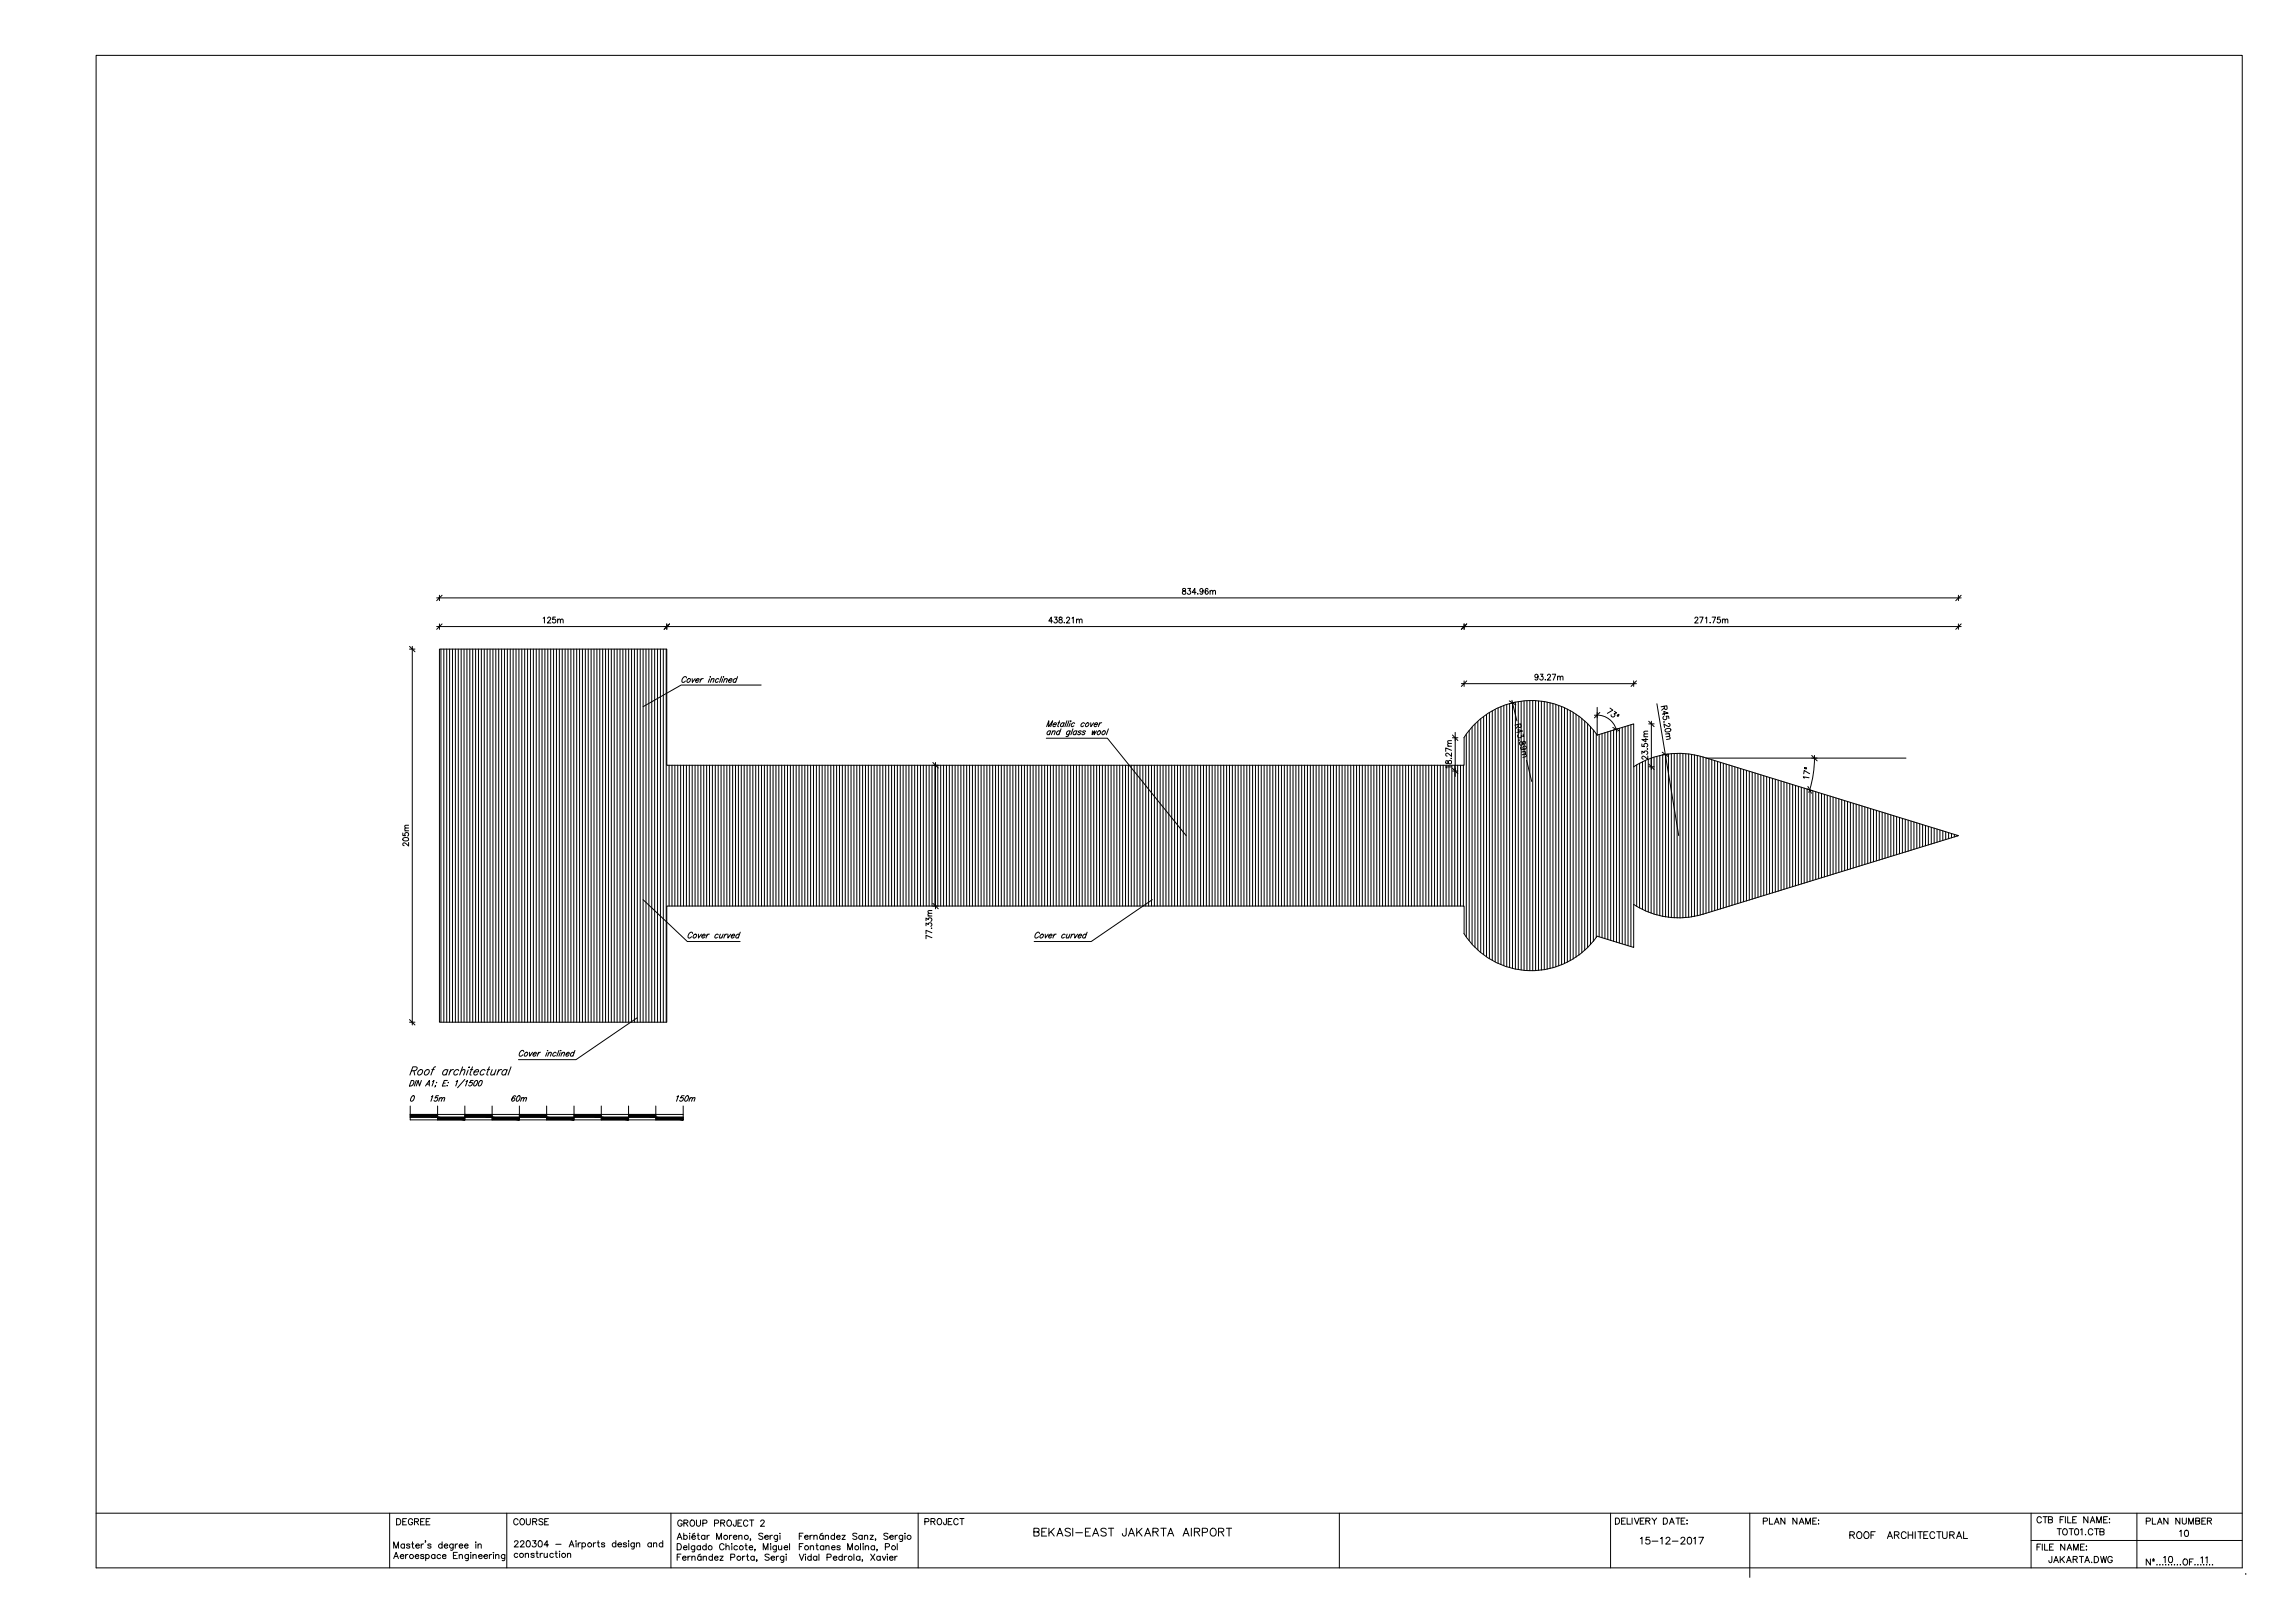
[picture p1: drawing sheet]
<svg xmlns="http://www.w3.org/2000/svg" width="841mm" height="594mm" viewBox="0 0 841 594" stroke-linecap="round" stroke-linejoin="round" font-family="sans-serif">
<!-- layer: _coberta -->
<path d="M585.3 269.2a29.2 29.2 0 0 0-48.8 1v10.1h-292.2v-42.6h-83.3v136.7h83.3v-42.5h292.2v10a29.3 29.3 0 0 0 48.8 1M585.3 269.2l13.4-4.1v15.7a30.1 30.1 0 0 1 25.3-3.5M624 277.2l93.7 28.9-93.7 28.8M624 334.8a30.1 30.1 0 0 1-25.3-3.5v15.7l-13.4-4.1" fill="none" stroke="#000" stroke-width=".37"/>
<!-- layer: 01C -->
<g fill="none" stroke="#000" stroke-width=".37">
<path d="M162 218l-2 2M718.7 218l-2 2M150.1 236.7l2 2M161.6 237.7v136.7M162 228.5l-2 2M162.6 237.7v136.7M163.7 237.7v136.7M164.8 237.7v136.7M165.8 237.7v136.7M166.9 237.7v136.7M167.9 237.7v136.7M169 237.7v136.7"/>
<path d="M170.1 237.7v136.7M171.1 237.7v136.7M172.2 237.7v136.7M173.2 237.7v136.7M174.3 237.7v136.7M175.3 237.7v136.7M176.4 237.7v136.7M177.5 237.7v136.7M178.5 237.7v136.7M179.6 237.7v136.7M180.6 237.7v136.7M181.7 237.7v136.7"/>
<path d="M182.8 237.7v136.7M183.8 237.7v136.7M184.9 237.7v136.7M185.9 237.7v136.7M187 237.7v136.7M188 237.7v136.7M189.1 237.7v136.7M190.2 237.7v136.7M191.2 237.7v136.7M192.3 237.7v136.7M193.3 237.7v136.7M194.4 237.7v136.7"/>
<path d="M195.5 237.7v136.7M196.5 237.7v136.7M197.6 237.7v136.7M198.6 237.7v136.7M199.7 237.7v136.7M200.7 237.7v136.7M201.8 237.7v136.7M202.9 237.7v136.7M203.9 237.7v136.7M205 237.7v136.7M206 237.7v136.7M207.1 237.7v136.7"/>
<path d="M208.2 237.7v136.7M209.2 237.7v136.7M210.3 237.7v136.7M211.3 237.7v136.7M212.4 237.7v136.7M213.4 237.7v136.7M214.5 237.7v136.7M215.6 237.7v136.7M216.6 237.7v136.7M217.7 237.7v136.7M218.7 237.7v136.7M219.8 237.7v136.7"/>
<path d="M220.9 237.7v136.7M221.9 237.7v136.7M223 237.7v136.7M224 237.7v136.7M225.1 237.7v136.7M226.1 237.7v136.7M227.2 237.7v136.7M228.3 237.7v136.7M229.3 237.7v136.7M230.4 237.7v136.7M231.4 237.7v136.7M232.5 237.7v136.7"/>
<path d="M233.6 237.7v136.7M234.6 237.7v136.7M235.7 237.7v136.7M236.7 237.7v136.7M237.8 237.7v136.7M238.8 237.7v136.7M239.9 237.7v136.7M241 237.7v136.7M242 237.7v136.7M243.1 237.7v136.7M244.1 237.7v136.7M245.4 228.5l-2 2"/>
<path d="M537.5 228.5l-2 2M718.7 228.5l-2 2M537.5 249.4l-2 2M547.9 259.8v92.5M549 259.3v93.5M550 258.9v94.4M551.1 258.4v95.3M552.2 258.1v96M553.1 256.7l2.4 1.5M553.2 257.7v96.7M554.3 257.5v97.2M555.3 257.2v97.7"/>
<path d="M556.4 257v98.1M557.4 256.9v98.4M558.5 256.8v98.6M559.6 256.7v98.8M560.6 256.6v98.9M561.7 256.6v98.9M562.7 256.7v98.8M563.8 256.8v98.6M564.9 256.8v98.5M565.9 257v98.1M567 257.2v97.8M568 257.4v97.3"/>
<path d="M569.1 257.7v96.8M570.1 258v96.1M571.2 258.4v95.4M572.3 258.8v94.6M573.3 259.2v93.7M574.4 259.7v92.7M599.7 249.4l-2 2M341.8 279.3l2 2M532.3 269.2l1.9 2M537.3 269v74.1M538.4 267.6v77M539.5 266.4v79.4"/>
<path d="M540.5 265.2v81.7M541.6 264.2v83.7M542.6 263.3v85.5M543.7 262.5v87.2M544.7 261.7v88.7M545.8 261v90.1M546.9 260.4v91.3M575.4 260.3v91.5M576.5 260.9v90.3M577.6 261.6v89M578.6 262.3v87.5M579.7 263.1v85.9"/>
<path d="M580.7 264v84.1M581.8 265v82.1M582.8 266.1v79.9M583.9 267.4v77.4M585 268.7v74.7M586 269v74.1M586.3 260.9l-2 2M587.1 268.7v74.8M588.1 268.4v75.4M589.2 268.1v76M590.3 267.7v76.7M591 266.4l2.5 1.4"/>
<path d="M591.3 267.4v77.4M592.4 267.1v78M593.4 266.7v78.7M594.5 266.4v79.3M595.5 266.1v79.9M596.6 265.8v80.6M597.7 265.5v81.2M600.8 279.6v53M601.9 279v54.1M603 278.5v55.1M604 278.1v56M604.2 279.8l2 2.1"/>
<path d="M604.2 264.2l2 1.9M605.1 277.7v56.8M606.1 277.3v57.5M607.2 277v58.1M608.2 276.7v58.7M609.1 275.5l2.3 1.7M609.3 276.5v59.1M610.4 276.3v59.5M611.4 276.2v59.8M612.5 276.1v60M613.5 276v60.2M614.6 275.9v60.3"/>
<path d="M615.7 275.9v60.3M616.7 276v60.2M617.8 276.1v60M618.8 276.1v59.9M619.9 276.3v59.5M620.9 276.5v59.2M622 276.7v58.7M623.1 277v58.2M624.1 277.3v57.6M625.2 277.6v56.9M626.2 277.9v56.3M627.3 278.3v55.6"/>
<path d="M628.4 278.6v54.9M629.4 278.9v54.3M630.5 279.2v53.7M631.5 279.6v53M632.6 279.9v52.3M663.9 276.7l2 2M245.2 280.3v51.6M246.3 280.3v51.6M247.3 280.3v51.6M248.4 280.3v51.6M249.4 280.3v51.6M250.5 280.3v51.6"/>
<path d="M251.5 280.3v51.6M252.6 280.3v51.6M253.7 280.3v51.6M254.7 280.3v51.6M255.8 280.3v51.6M256.8 280.3v51.6M257.9 280.3v51.6M259 280.3v51.6M260 280.3v51.6M261.1 280.3v51.6M262.1 280.3v51.6M263.2 280.3v51.6"/>
<path d="M264.2 280.3v51.6M265.3 280.3v51.6M266.4 280.3v51.6M267.4 280.3v51.6M268.5 280.3v51.6M269.5 280.3v51.6M270.6 280.3v51.6M271.7 280.3v51.6M272.7 280.3v51.6M273.8 280.3v51.6M274.8 280.3v51.6M275.9 280.3v51.6"/>
<path d="M276.9 280.3v51.6M278 280.3v51.6M279.1 280.3v51.6M280.1 280.3v51.6M281.2 280.3v51.6M282.2 280.3v51.6M283.3 280.3v51.6M284.4 280.3v51.6M285.4 280.3v51.6M286.5 280.3v51.6M287.5 280.3v51.6M288.6 280.3v51.6"/>
<path d="M289.6 280.3v51.6M290.7 280.3v51.6M291.8 280.3v51.6M292.8 280.3v51.6M293.9 280.3v51.6M294.9 280.3v51.6M296 280.3v51.6M297.1 280.3v51.6M298.1 280.3v51.6M299.2 280.3v51.6M300.2 280.3v51.6M301.3 280.3v51.6"/>
<path d="M302.3 280.3v51.6M303.4 280.3v51.6M304.5 280.3v51.6M305.5 280.3v51.6M306.6 280.3v51.6M307.6 280.3v51.6M308.7 280.3v51.6M309.8 280.3v51.6M310.8 280.3v51.6M311.9 280.3v51.6M312.9 280.3v51.6M314 280.3v51.6"/>
<path d="M315 280.3v51.6M316.1 280.3v51.6M317.2 280.3v51.6M318.2 280.3v51.6M319.3 280.3v51.6M320.3 280.3v51.6M321.4 280.3v51.6M322.5 280.3v51.6M323.5 280.3v51.6M324.6 280.3v51.6M325.7 280.3v51.6M326.7 280.3v51.6"/>
<path d="M327.8 280.3v51.6M328.8 280.3v51.6M329.9 280.3v51.6M331 280.3v51.6M332 280.3v51.6M333.1 280.3v51.6M334.1 280.3v51.6M335.2 280.3v51.6M336.3 280.3v51.6M337.3 280.3v51.6M338.4 280.3v51.6M339.4 280.3v51.6"/>
<path d="M340.5 280.3v51.6M341.5 280.3v51.6M342.6 280.3v51.6M343.7 280.3v51.6M344.7 280.3v51.6M345.8 280.3v51.6M346.8 280.3v51.6M347.9 280.3v51.6M349 280.3v51.6M350 280.3v51.6M351.1 280.3v51.6M352.1 280.3v51.6"/>
<path d="M353.2 280.3v51.6M354.2 280.3v51.6M355.3 280.3v51.6M356.4 280.3v51.6M357.4 280.3v51.6M358.5 280.3v51.6M359.5 280.3v51.6M360.6 280.3v51.6M361.7 280.3v51.6M362.7 280.3v51.6M363.8 280.3v51.6M364.8 280.3v51.6"/>
<path d="M365.9 280.3v51.6M366.9 280.3v51.6M368 280.3v51.6M369.1 280.3v51.6M370.1 280.3v51.6M371.2 280.3v51.6M372.2 280.3v51.6M373.3 280.3v51.6M374.4 280.3v51.6M375.4 280.3v51.6M376.5 280.3v51.6M377.5 280.3v51.6"/>
<path d="M378.6 280.3v51.6M379.6 280.3v51.6M380.7 280.3v51.6M381.8 280.3v51.6M382.8 280.3v51.6M383.9 280.3v51.6M384.9 280.3v51.6M386 280.3v51.6M387.1 280.3v51.6M388.1 280.3v51.6M389.2 280.3v51.6M390.2 280.3v51.6"/>
<path d="M391.3 280.3v51.6M392.3 280.3v51.6M393.4 280.3v51.6M394.5 280.3v51.6M395.5 280.3v51.6M396.6 280.3v51.6M397.6 280.3v51.6M398.7 280.3v51.6M399.8 280.3v51.6M400.8 280.3v51.6M401.9 280.3v51.6M402.9 280.3v51.6"/>
<path d="M404 280.3v51.6M405 280.3v51.6M406.1 280.3v51.6M407.2 280.3v51.6M408.2 280.3v51.6M409.3 280.3v51.6M410.3 280.3v51.6M411.4 280.3v51.6M412.5 280.3v51.6M413.5 280.3v51.6M414.6 280.3v51.6M415.6 280.3v51.6"/>
<path d="M416.7 280.3v51.6M417.7 280.3v51.6M418.8 280.3v51.6M419.9 280.3v51.6M420.9 280.3v51.6M422 280.3v51.6M423 280.3v51.6M424.1 280.3v51.6M425.2 280.3v51.6M426.2 280.3v51.6M427.3 280.3v51.6M428.3 280.3v51.6"/>
<path d="M429.4 280.3v51.6M430.4 280.3v51.6M431.5 280.3v51.6M432.6 280.3v51.6M433.6 280.3v51.6M434.7 280.3v51.6M435.7 280.3v51.6M436.8 280.3v51.6M437.9 280.3v51.6M438.9 280.3v51.6M440 280.3v51.6M441 280.3v51.6"/>
<path d="M442.1 280.3v51.6M443.1 280.3v51.6M444.2 280.3v51.6M445.3 280.3v51.6M446.3 280.3v51.6M447.4 280.3v51.6M448.4 280.3v51.6M449.5 280.3v51.6M450.6 280.3v51.6M451.6 280.3v51.6M452.7 280.3v51.6M453.7 280.3v51.6"/>
<path d="M454.8 280.3v51.6M455.8 280.3v51.6M456.9 280.3v51.6M458 280.3v51.6M459 280.3v51.6M460.1 280.3v51.6M461.1 280.3v51.6M462.2 280.3v51.6M463.3 280.3v51.6M464.3 280.3v51.6M465.4 280.3v51.6M466.4 280.3v51.6"/>
<path d="M467.5 280.3v51.6M468.5 280.3v51.6M469.6 280.3v51.6M470.7 280.3v51.6M471.7 280.3v51.6M472.8 280.3v51.6M473.8 280.3v51.6M474.9 280.3v51.6M476 280.3v51.6M477 280.3v51.6M478.1 280.3v51.6M479.1 280.3v51.6"/>
<path d="M480.2 280.3v51.6M481.2 280.3v51.6M482.3 280.3v51.6M483.4 280.3v51.6M484.4 280.3v51.6M485.5 280.3v51.6M486.5 280.3v51.6M487.6 280.3v51.6M488.7 280.3v51.6M489.7 280.3v51.6M490.8 280.3v51.6M491.8 280.3v51.6"/>
<path d="M492.9 280.3v51.6M493.9 280.3v51.6M495 280.3v51.6M496.1 280.3v51.6M497.1 280.3v51.6M498.2 280.3v51.6M499.2 280.3v51.6M500.3 280.3v51.6M501.4 280.3v51.6M502.4 280.3v51.6M503.5 280.3v51.6M504.5 280.3v51.6"/>
<path d="M505.6 280.3v51.6M506.6 280.3v51.6M507.7 280.3v51.6M508.8 280.3v51.6M509.8 280.3v51.6M510.9 280.3v51.6M511.9 280.3v51.6M513 280.3v51.6M514.1 280.3v51.6M515.1 280.3v51.6M516.2 280.3v51.6M517.2 280.3v51.6"/>
<path d="M518.3 280.3v51.6M519.3 280.3v51.6M520.4 280.3v51.6M521.5 280.3v51.6M522.5 280.3v51.6M523.6 280.3v51.6M524.6 280.3v51.6M525.7 280.3v51.6M526.8 280.3v51.6M527.8 280.3v51.6M528.9 280.3v51.6M529.9 280.3v51.6"/>
<path d="M531 280.3v51.6M532 280.3v51.6M532.3 281.4l1.9 2M533.1 280.3v51.6M534.2 280.3v51.6M535.2 280.3v51.6M536.3 280.3v51.6M598.7 280.8v50.5M599.8 280.2v51.8M633.6 280.2v51.7M634.7 280.5v51.1M635.8 280.9v50.4"/>
<path d="M636.8 281.2v49.8M637.9 281.5v49.1M638.9 281.9v48.4M640 282.2v47.8M641.1 282.5v47.1M642.1 282.8v46.5M643.2 283.1v45.9M644.2 283.5v45.2M645.3 283.8v44.5M646.3 284.1v43.9M647.4 284.4v43.3M648.5 284.8v42.6"/>
<path d="M649.5 285.1v41.9M650.6 285.4v41.3M651.6 285.8v40.6M652.7 286.1v40M653.8 286.4v39.4M654.8 286.7v38.7M655.9 287.1v38M656.9 287.4v37.3M658 287.7v36.7M659 288v36.1M660.1 288.3v35.5M661.2 288.7v34.8"/>
<path d="M662.2 289v34.1M662.5 288l1.3 2.5M663.3 289.3v33.5M664.3 289.6v32.9M665.4 290v32.2M666.5 290.3v31.5M667.5 290.6v30.9M668.6 291v30.2M669.6 291.3v29.5M670.7 291.6v28.9M671.7 291.9v28.3M672.8 292.3v27.6"/>
<path d="M673.9 292.6v26.9M674.9 292.9v26.3M676 293.2v25.7M677 293.6v25M678.1 293.9v24.4M679.2 294.2v23.7M680.2 294.6v23M681.3 294.9v22.4M682.3 295.2v21.7M683.4 295.5v21.1M684.4 295.8v20.5M685.5 296.2v19.8"/>
<path d="M686.6 296.5v19.1M687.6 296.8v18.5M688.7 297.1v17.9M689.7 297.5v17.2M690.8 297.8v16.5M691.9 298.1v15.9M692.9 298.5v15.2M694 298.8v14.6M695 299.1v14M696.1 299.4v13.3M697.1 299.8v12.6M698.2 300.1v12"/>
<path d="M699.3 300.4v11.3M700.3 300.7v10.7M701.4 301v10.1M702.4 301.4v9.4M703.5 301.7v8.7M704.6 302v8.1M705.6 302.3v7.5M706.7 302.7v6.8M707.7 303v6.1M708.8 303.3v5.5M709.8 303.7v4.8M710.9 304v4.1"/>
<path d="M712 304.3v3.5M713 304.6v2.9M714.1 305v2.2M715.1 305.3v1.6M716.2 305.6v.9M717.3 305.9v.3M341.8 330.8l2 2.1M150.1 373.4l2 2"/>
</g>
<!-- layer: 01cotes -->
<g fill="none" stroke="#000" stroke-width=".37">
<path d="M160.7 219h557.3M433.5 215.6v.6a.86 .86 0 0 1 .9 .4 .86 .86 0 0 1 0 1 .7 .7 0 0 1-1.2-.5 .7 .7 0 0 1 1-.7l.2-.8zM435.3 215.5h1l-.6 .9a.66 .66 0 0 1 .6 1 .66 .66 0 0 1-1.2-.1M438.3 217h-1.4l1-1.5v2.2M439 217.5h.1M440.9 216.2a.6 .6 0 0 1-.9 .5 .6 .6 0 0 1-.2-.9 .6 .6 0 0 1 1 .1l.1 .3a1.03 1.03 0 0 1-.8 1.5l-.3-.3M442.7 215.9l-.4-.4a1.19 1.19 0 0 0-.7 1.1 1.19 1.19 0 0 0 .7 1.1 .65 .65 0 0 0 .5-.9 .65 .65 0 0 0-.9-.3l-.3 .5M443.4 216.7l.5-.5 .4 .2 .1 1.3M443.4 216.2v1.5M444.4 216.7l.5-.5 .4 .2 .1 1.3M151.1 237.4v137.3M160.7 229.5h557.3"/>
<path d="M199.1 226.4l.4-.4v2.2M200.7 226.5l.3-.5h.4l.4 .7-1.2 1.5h1.3M203.5 226h-.9l-.1 .9a.69 .69 0 0 1 1 0 .69 .69 0 0 1-.1 1.1 .69 .69 0 0 1-1-.2M204.3 227.2l.5-.5 .5 .2 .1 1.3M204.3 226.7v1.5M205.4 227.2l.4-.5 .4 .2 .2 1.3M385.7 227.5h-1.4l1-1.5v2.2M386.4 226h1l-.6 .9a.66 .66 0 0 1 .6 1 .66 .66 0 0 1-1.2-.1M388.2 226.1v.6a.86 .86 0 0 1 .9 .4 .86 .86 0 0 1 0 .9 .69 .69 0 0 1-1.1-.4 .69 .69 0 0 1 .9-.7l.3-.4-.1-.4zM390 228h.1M390.9 226.5l.3-.5h.4l.4 .7-1.2 1.5h1.2M392.9 226.4l.4-.4v2.2"/>
<path d="M394.5 227.2l.5-.5 .4 .2 .1 1.3M394.5 226.7v1.5M395.5 227.2l.5-.5 .5 .2v1.3M621.1 226.5l.2-.4 .5-.1 .4 .7-1.2 1.5h1.3M622.9 226h1.2l-.9 2.2M625 226.4l.4-.4v2.2M626.7 228h.1M627.4 226h1.3l-.9 2.2M630.3 226h-.8l-.2 .9a.69 .69 0 0 1 1 0 .69 .69 0 0 1-.1 1.1 .69 .69 0 0 1-1-.2M631.2 227.2l.4-.5 .5 .1 .1 1.4M631.2 226.7v1.5M632.2 227.2l.4-.5 .5 .1 .1 1.4"/>
<path d="M536.2 250.4h62.8M554.2 257.1l1.7 6.9M563.6 247.7a.62 .62 0 0 1-.9 .4 .62 .62 0 0 1 0-1l.3-.2a1.17 1.17 0 0 1 .7 1.1 1.17 1.17 0 0 1-.8 1.1l-.4-.3M564.5 246.9h.9l-.5 .8a.67 .67 0 0 1 .5 1.1 .67 .67 0 0 1-1.1-.1M566.3 248.9h.1M567.1 247.4l.4-.5h.3l.4 .7-1.2 1.5h1.3M568.8 246.9h1.3l-.9 2.2M570.8 248.1l.4-.4h.5l.1 1.4M570.8 247.7v1.4M571.8 248.1l.4-.4h.5l.1 1.4M585.3 259.1v10.1M590 259.3l1 .8-2 1.2"/>
<path d="M607.2 257.8l8 48.3M609.8 258.7l.3 1.1 .7-.1v-1.2l-2.1 .4M609.9 259.3l-1 .8M342.8 280v52.2M529.9 278.7v.9h.6a.86 .86 0 0 1 .4-.9 .86 .86 0 0 1 .9 0 .72 .72 0 0 1-.4 1.1 .72 .72 0 0 1-.8-1zM530.5 273.3h1.4M531.8 277.7v.2zM531.9 275.8v1.2l-1.7-1.2-.3 .2-.1 .6 .5 .3M531.9 274.8l-2.1-.9v1.3M531.9 272.3l-1.3 .1-.1 .4 .4 .5M531.9 271.3l-1.3 .1-.1 .4 .4 .5M533.3 268.2v16.2"/>
<path d="M555.8 268.3l2.1-.5-1.6-.6 .3 1.3M556.3 265.3l.3 1.1h.5l.3-.2-.2-1.1-2 .5M556.4 265.9l-.9 .9M556.6 271v.2zM556.9 271.9l.7-.2 .7 .8 .6-.1-.2-.9-.6 .2a.84 .84 0 0 1-.1 .9 .84 .84 0 0 1-.9 .2zM557.4 273.6l-.2 .4a1.03 1.03 0 0 0 1.3 .6 1.03 1.03 0 0 0 .7-1.2 .63 .63 0 0 0-1 .1 .63 .63 0 0 0 .3 .9h.3M558.2 268.8l.2 1-.9-.3a.66 .66 0 0 1-.9 .7 .66 .66 0 0 1-.2-1.1M558.6 275.2l.5 .3v.5l-1.3 .4M558.8 276.2l.5 .3v.5l-1.2 .4M559 275.1l-1.4 .4M559.4 278.5l1.9 7.7M585.3 261.9a7.3 7.3 0 0 1 7 5.2"/>
<path d="M591.6 260.5l.8 .6-.9 .4a.67 .67 0 0 1-.2 1.1 .67 .67 0 0 1-.9-.8M592.6 262.1l.4 .3M601.7 276.1v-1l.8 .6a.66 .66 0 0 1 1.1-.6 .66 .66 0 0 1-.2 1.2M601.7 272.5v.9l.9 .1a.7 .7 0 0 1 .1-1.1 .7 .7 0 0 1 1 .2 .7 .7 0 0 1-.3 1M602.4 269.8h1.4M603.1 270.4v1.3l-1.4-.9h2.1M603.6 274.3h.1M603.8 276.9v1.3l-1.5-1.3-.6 .4v.4l.5 .3M603.8 268.8l-1.3 .1-.1 .5 .4 .4M603.8 267.8l-1.3 .1-.1 .5 .4 .4M605.2 264.8v16.4M609.2 261.6l2.1-.4-1.6-.6 .2 1.3"/>
<path d="M609.7 262.4a.69 .69 0 0 0 0 1 .69 .69 0 0 0 1 0 .69 .69 0 0 0-.2-1.1h1l.1 .9M609.7 264.3l.1 .2zM610.2 267.2l1.1-.4h.5l.5 .4a1.14 1.14 0 0 1-1 .9 1.14 1.14 0 0 1-1.1-.6zM611.4 265l.4 .1 .2 .5-.5 .5-1.7-.9 .2 1.2M611.4 268.7l.4 .4v.4l-1.3 .4M611.5 269.7l.5 .4v.5l-1.3 .2M611.8 268.6l-1.4 .3M625.4 277.7h73.1M664.9 277.6l-.3 5.4-1.4 6.3M531.9 280.9h-2.1l.4 .4M662.1 281.2l-.1 .4M662.9 284.9l-2.1-.4 .4 .5"/>
<path d="M663.2 283.4l-2-1.2-.2 1.2M147.6 305.1v.9l.9 .1a.69 .69 0 0 1 0-1 .69 .69 0 0 1 1.1 .1 .69 .69 0 0 1-.2 1M147.7 307l1.1-.3 .6 .1 .3 .5a1.13 1.13 0 0 1-1 .7 1.13 1.13 0 0 1-1.1-.7zM148.3 304.3h1.4M149.7 308.6v1.3l-1.7-1.2-.3 .2-.1 .5 .5 .4M149.7 303.3l-1.3 .1-.1 .4 .4 .5M149.7 302.3h-1.3l-.1 .5 .4 .5M339.3 339.1v-1l.9 .5a.66 .66 0 0 1 1-.5 .66 .66 0 0 1-.1 1.2M339.3 337.2v-.9l.9 .5a.66 .66 0 0 1 1-.5 .66 .66 0 0 1-.1 1.1M340.1 335.5h1.4M341.3 340h.1M341.5 334.5l-1.3 .1-.1 .5 .4 .4"/>
<path d="M341.5 333.5l-1.3 .1-.1 .5 .4 .4M341.5 343.5l-2.2-.9v1.2M341.5 341.6l-2.2-.9v1.3"/>
<circle cx="593" cy="262" r=".27"/>
<circle cx="661.6" cy="281.3" r=".3"/>
</g>
<!-- layer: 0 -->
<g fill="none" stroke="#000" stroke-width=".37">
<path d="M160 219h1M161 218v2M717.7 218v2M717.7 219h1M150.1 237.7h2M151.1 236.7v1M160 229.5h1M161 228.5v2M243.4 229.5h2M244.3 228.5v2M535.5 229.5h2M536.5 228.5v2"/>
<path d="M717.7 229.5h1M717.7 228.5v2M535.5 250.4h1M536.5 249.4v2M554.1 256.5l.2 1M555.2 257.2l-1.9 .5M598.7 250.4h1M598.7 249.4v2M342.8 279.3v1M532.3 270.2h1.9M533.3 270.2v1M584.3 262h1"/>
<path d="M585.3 260.9v2M592.2 267.1l.3 1M593.2 266.8l-1.9 .6M604.2 265.1h2M605.2 264.2v.9M610.3 276.4l.1 .9M611.3 276.2l-2 .3M663.9 277.7h2M664.9 276.7v1M341.8 280.3h2M532.3 282.4h1.9M533.3 281.4v1"/>
<path d="M604.2 280.8h2M605.2 280.8v1.1M662.2 289l1.9 .6M663.2 289.3l-.3 .9M341.8 331.9h2M342.8 331.9v1M150.1 374.4h2M151.1 374.4v1M150.3 405.1v5.1h100.1v-5.1M150.3 409.2h100.1M150.3 408.2h100.1M160.4 405.1v5.1"/>
<path d="M170.3 405.1v5.1M180.3 405.1v5.1M190.3 405.1v5.1M200.3 405.1v5.1M210.4 405.1v5.1M220.3 405.1v5.1M230.3 405.1v5.1M240.3 405.1v5.1"/>
</g>
<!-- layer: 01TXT -->
<g fill="none" stroke="#000" stroke-width=".37">
<path d="M251.5 248.3a.76 .76 0 0 0-.8-.5 .76 .76 0 0 0-.6 .8l-.1 1.3h.5l.7-.5M252 248.8l.5-.3a.7 .7 0 0 1 .3 1.1 .7 .7 0 0 1-1.1 0zM253.7 248.5v1.4l1.1-1.4M255 249.1h1.1l.1-.4a.8 .8 0 0 0-1 .2 .8 .8 0 0 0 0 1l.7-.3M257 248.5l-.5 1.4M257.7 248.5l-.5 .1-.4 .5M260.1 248.6l-.6 1.3M260.2 247.9h.1M260.6 248.9l.7-.4 .4 .1-.4 1.3M260.8 248.5l-.5 1.4M263.4 248.8a.76 .76 0 0 0-1 .1 .76 .76 0 0 0 0 1l.7-.3M264.5 247.8l-.8 2.1"/>
<path d="M264.9 248.6l-.5 1.3M265 247.9h.3zM265.5 248.9l.6-.4 .4 .1-.4 1.3M265.6 248.5l-.5 1.4M267.1 249.1h1.1v-.4a.8 .8 0 0 0-1 .2 .8 .8 0 0 0 .1 1l.7-.3M269.9 248.8a.75 .75 0 0 0-1 .1 .75 .75 0 0 0 0 1l.7-.3M270.3 247.8l-.8 2.1M278.9 250.9h-29.3l-13.9 7.9M383.4 270.4h22.4l28.9 35.7M383.5 266.1l.8-2.1v2.1l1.5-2.1-.8 2.1M385 268a.7 .7 0 0 0-1.1 .1 .7 .7 0 0 0 .3 1l.5-.3M385.1 267.7l-.5 1.4"/>
<path d="M385.7 268.1l.5-.4 .5 .1-.4 1.3M385.8 267.7l-.5 1.4M386 265.3h1.1v-.4a.71 .71 0 0 0-1 .2 .71 .71 0 0 0 .3 1l.5-.2M387.7 264.7h.7M388.3 264l-.7 1.7v.3l.3 .1M388.5 268a.7 .7 0 0 0-1.1 .1 .7 .7 0 0 0 .3 1l.5-.3M388.8 267l-.8 2.1M389.9 265a.7 .7 0 0 0-1.1 .1 .7 .7 0 0 0 .3 1l.5-.2M390 264.7l-.5 1.4M391 264l-.8 2.1M391.8 264l-.9 2.1M392.1 268a.7 .7 0 0 0-1.1 .1 .7 .7 0 0 0 .3 1l.5-.3"/>
<path d="M392.2 264.8l-.5 1.3M392.2 267.7l-.8 1.9-.7 .1M392.5 264l-.1 .2zM393.2 267l-.8 2.1M393.8 265a.7 .7 0 0 0-1 .1 .7 .7 0 0 0 .3 1l.4-.2M394.6 268a.71 .71 0 0 0-1.1 .1 .71 .71 0 0 0 .3 1l.5-.3M394.7 267.7l-.5 1.4M396.2 268l-.3-.3-.7 .3 .7 .5-.1 .5-.6 .1-.3-.3M397.4 265a.71 .71 0 0 0-1.1 .1 .71 .71 0 0 0 .3 1l.5-.2M397.8 268l-.3-.3-.6 .1-.1 .4 .7 .5-.5 .4-.5-.3M398.1 265l.7-.3a.77 .77 0 0 1 0 1.1 .77 .77 0 0 1-1 .1zM399.7 264.7l.1 1.4 1-1.4"/>
<path d="M400.3 267.7l-.1 1.4 .9-1.4-.2 1.4 .9-1.4M401 265.3h1.1l.1-.4a.8 .8 0 0 0-1 .2 .8 .8 0 0 0 0 1l.8-.2M402.3 268l.5-.3a.7 .7 0 0 1 .4 1 .7 .7 0 0 1-1.2 .1zM403 264.7l-.5 1.4M403.7 264.7l-.9 .6M404.1 268l.4-.3a.7 .7 0 0 1 .4 1 .7 .7 0 0 1-1.1 .1zM406.2 267l-.8 2.1M235.7 329.5l16.2 15.3h19.3M422.3 329.5l-22.4 15.3h-20.9M253.8 341.9a.76 .76 0 0 0-.9-.5 .76 .76 0 0 0-.6 .9l-.2 1 .3 .3 1-.5M254.3 342.4l.7-.3a.78 .78 0 0 1 0 1.1 .78 .78 0 0 1-1 .1zM255.9 342.1v1.5l1.1-1.5"/>
<path d="M257.3 342.8h1.1v-.5a.71 .71 0 0 0-1 .3 .71 .71 0 0 0 .3 1l.5-.3M259.2 342.1l-.5 1.5M260 342.1l-1 .7M263.2 342.4a.7 .7 0 0 0-1.1 .1 .7 .7 0 0 0 .4 1.1l.4-.3M264 342.1l-.4 1.4 .4 .1 .6-.4M265 342.1l-.5 1.5M265.7 342.1l-.5 1.5M266.4 342.1l-.7 .3-.2 .4M266.7 342.1v1.5l1.1-1.5M268.1 342.8h1.1v-.5a.71 .71 0 0 0-1 .3 .71 .71 0 0 0 .3 1l.5-.3M270.9 342.4a.7 .7 0 0 0-1.1 .1 .7 .7 0 0 0 .3 1.1l.5-.3M271.3 341.4l-.8 2.2"/>
<path d="M380.9 341.9v-.1a1.03 1.03 0 0 0-1.2-.1 1.03 1.03 0 0 0-.4 1.1 .66 .66 0 0 0 .4 .9 .66 .66 0 0 0 .8-.6M381.4 342.4l.4-.3a.76 .76 0 0 1 .5 1 .76 .76 0 0 1-1 .5l-.2-.7zM383 342.1l.1 1.5 1-1.5M384.4 342.8h1.1v-.5a.72 .72 0 0 0-1 .3 .72 .72 0 0 0 .3 1l.5-.3M386.3 342.1l-.5 1.5M387.1 342.1l-1 .7M390.4 342.4a.71 .71 0 0 0-1.1 .1 .71 .71 0 0 0 .3 1.1l.5-.3M391.1 342.1l-.4 1.4 .4 .1 .6-.4M392.1 342.1l-.5 1.5M392.8 342.1l-.5 1.5M393.6 342.1l-1 .7M393.8 342.1l.1 1.5 1-1.5"/>
<path d="M395.2 342.8h1l.1-.5a.8 .8 0 0 0-1 .2 .8 .8 0 0 0 0 1.1l.8-.3M398 342.4a.7 .7 0 0 0-1.1 .1 .7 .7 0 0 0 .4 1.1l.4-.3M398.4 341.4l-.8 2.2M233.4 372.8l-22.3 15.3h-21.1M191.9 385.2a.76 .76 0 0 0-.8-.5 .76 .76 0 0 0-.6 .8l-.1 1.3h.7l.5-.5M192.4 385.7l.5-.3a.7 .7 0 0 1 .3 1 .7 .7 0 0 1-1.1 .1zM194.1 385.4v1.4l1.1-1.4M195.4 386h1.1l.1-.4a.81 .81 0 0 0-1.1 .2 .81 .81 0 0 0 0 1l.8-.3M197.4 385.4l-.5 1.4M198.1 385.4l-1 .6M200.4 385.5l-.5 1.3M200.6 384.8h.2z"/>
<path d="M201 385.8l.6-.4 .5 .1-.4 1.3M201.2 385.4l-.5 1.4M203.8 385.7a.76 .76 0 0 0-1 .1 .76 .76 0 0 0 0 1l.7-.3M204.9 384.7l-.9 2.1M205.3 385.5l-.5 1.3M205.4 384.8h.1M205.9 385.8l.6-.4 .4 .1-.4 1.3M206 385.4l-.5 1.4M207.5 386h1.1v-.4a.8 .8 0 0 0-1 .2 .8 .8 0 0 0 0 1l.8-.3M210.3 385.7a.76 .76 0 0 0-1 .1 .76 .76 0 0 0 0 1l.7-.3M210.7 384.7l-.8 2.1"/>
</g>
<!-- layer: _llegendes -->
<g fill="none" stroke="#000" stroke-width=".37">
<path d="M35.2 20.3h786.5v554h-786.5zM35.2 554.2h786.5M142.8 554.2v20.1M145.3 556.2h.8a1.22 1.22 0 0 1 .8 1.2 1.22 1.22 0 0 1-.8 1.1h-.8zM147.6 557.3h.9M149 556.2h-1.4v2.3h1.4M151.2 556.8a.8 .8 0 0 0-.9-.6 .8 .8 0 0 0-.7 .9 .92 .92 0 0 0 .3 1.2 .92 .92 0 0 0 1.2-.1l.1-.6h-.5M151.9 557.3l1.3-.1 .1-.7-1.4-.3v2.3M152.6 557.3l.8 1.2M154.1 557.3h.9M155.5 556.2h-1.4v2.3h1.4M156.2 557.3h.8"/>
<path d="M157.6 556.2h-1.4v2.3h1.4M185.7 554.2v20.1M189.9 556.8a.91 .91 0 0 0-1.3-.5 .91 .91 0 0 0-.3 1.3 .83 .83 0 0 0 .6 .9 .83 .83 0 0 0 1-.5M190.9 556.3a1.06 1.06 0 0 1 1.4 1.1 1.06 1.06 0 0 1-1.4 1l-.4-.8zM192.9 556.2l.1 2 .5 .3 .8-.3 .1-2M195.2 557.3l1.3-.1 .2-.5-.5-.5h-1v2.3M196 557.3l.7 1.2M199 556.6l-.6-.4-.9 .4 .2 .5 1.1 .5 .2 .6-.6 .3-.9-.3M199.6 557.3h.8M201 556.2h-1.4v2.3h1.4M245.9 554.2v20.1M250 557.3a.91 .91 0 0 0-1.3-.5 .91 .91 0 0 0-.3 1.3 .81 .81 0 0 0 .8 .9 .81 .81 0 0 0 .8-.9h-.6"/>
<path d="M250.6 557.8l1.3-.1 .1-.8-1.4-.2v2.3M251.3 557.8l.8 1.2M253.3 556.9a1.05 1.05 0 0 1 1.3 1 1.05 1.05 0 0 1-1.3 1l-.4-.8v-.8zM255.2 556.7l.1 2 .6 .3 .5-.1 .3-.6v-1.6M257.6 557.9l1.3-.1 .1-.9-1.4-.2v2.3M261.8 557.9l1.3-.1 .1-.9-1.4-.2v2.3M264.1 557.8l1.3-.1 .1-.8-1.4-.2v2.3M264.8 557.8l.8 1.2M266.6 557.1a1.02 1.02 0 0 1 1.4 .1 1.02 1.02 0 0 1-.2 1.5 1.02 1.02 0 0 1-1.4-.2 1.02 1.02 0 0 1 .2-1.4zM269.8 556.7l-.2 2.2h-.7l-.2-.7M270.4 557.8h.9M271.8 556.7h-1.4v2.3h1.4"/>
<path d="M274.1 557.3a.91 .91 0 0 0-1.3-.5 .91 .91 0 0 0-.3 1.3 .83 .83 0 0 0 .6 .9 .83 .83 0 0 0 1-.5M274.7 556.7h1.5M275.5 556.7v2.3M278.8 557.3l.2-.4 .7-.2 .4 .7-1.4 1.6h1.5M336.5 554.2v20.1M338.9 557.4l1.3-.1 .1-.9-1.4-.2v2.3M341.2 557.3l1.2-.2 .2-.7-1.4-.2v2.3M341.9 557.3l.7 1.2M343.6 556.5a1.02 1.02 0 0 1 1.5 .2 1.02 1.02 0 0 1-.2 1.4 1.02 1.02 0 0 1-1.4-.1 1.02 1.02 0 0 1 .1-1.5zM346.8 556.2l-.1 2-.5 .3-.3-.3-.1-.5M347.5 557.3h.8M348.9 556.2h-1.4v2.3h1.4"/>
<path d="M351.1 556.7a.91 .91 0 0 0-1.3-.4 .91 .91 0 0 0-.3 1.3 .83 .83 0 0 0 .7 .9 .83 .83 0 0 0 .9-.6M351.7 556.2h1.6M352.5 556.2v2.3M383.5 559.7h-1.7v2.9h1.7M384.4 559.7v2.9M386.3 559.7l-1.9 2M393.1 559.7v2.9M399.6 559.7h-1.8v2.9h1.8M406.2 559.7h1.9M407.2 559.7v2.9M412.7 559.7l-.2 2.7-.3 .2-.6-.1-.3-.8M416.6 559.7v2.9"/>
<path d="M418.5 559.7l-1.9 2M425.4 559.7h2M426.4 559.7v2.9M436.6 559.7v2.9M444 559.9a1.44 1.44 0 0 1 1.8 .9 1.44 1.44 0 0 1-.9 1.8 1.5 1.5 0 0 1-1.5-1 1.5 1.5 0 0 1 .6-1.7zM449.4 559.7h2M450.4 559.7v2.9M490.8 554.2v20.1M590.2 554.2v20.1M592 556h.8a1.21 1.21 0 0 1 .7 1.1 1.21 1.21 0 0 1-.7 1.1h-.8zM594.2 557.1h.9M595.6 556h-1.4v2.2h1.4"/>
<path d="M596.3 556v2.2h1.3M598.1 556v2.2M598.9 556l.9 2.2 .9-2.2M601.1 557.1h.8M602.5 556h-1.4v2.2h1.4M603.1 557.1h1l.5-.7-.5-.4h-1v2.2M603.9 557.1l.7 1.1M605.4 556l.9 1.1 .8-1.1M606.3 557.1v1.1M609.6 556h.7a1.21 1.21 0 0 1 .8 1.1 1.21 1.21 0 0 1-.8 1.1h-.7zM611.8 558.2l.8-2.2 .9 2.2M612.1 557.5h1.1"/>
<path d="M614.2 556h1.5M614.9 556v2.2M616.1 557.1h.9M617.5 556h-1.4v2.2h1.4M618.1 556.9h.2zM618.1 558.1h.2zM641.2 554.2v23.5M646.2 557.1h1.3l.2-.4-.2-.6-1.3-.1v2.2M648.4 556v2.2h1.3M650.2 558.2l.9-2.2 .9 2.2M650.6 557.5h1M654.1 556v2.2l-1.5-2.2v2.2"/>
<path d="M658.5 556v2.2l-1.5-2.2v2.2M659.3 558.2l.9-2.2 .9 2.2M659.7 557.5h1M661.7 558.2v-2.2l.9 2.2 .8-2.2v2.2M664.3 557.1h.8M665.7 556h-1.4v2.2h1.4M666.3 558.1h.2zM666.4 556.7v.2zM744.3 554.2v20.1M748.1 556a.91 .91 0 0 0-1.3-.4 .91 .91 0 0 0-.3 1.3 .83 .83 0 0 0 .6 .9 .83 .83 0 0 0 1-.6M748.7 555.5h1.5M749.5 555.5v2.3"/>
<path d="M750.7 556.6l1.2-.1 .2-.7-1.4-.3v2.3l1.4-.2v-.8l-.5-.2M753.9 559.9h1.5M754.6 559.9v2.3M754.9 556.6h.9M756.3 555.5h-1.4v2.3M756.9 555.5v2.3M757.7 555.5v2.3h1.3M758.2 559.9h1.6M759 559.9v2.3M759.5 556.6h.9M760.9 555.5h-1.4v2.3h1.4M765.1 555.5v2.3l-1.5-2.3v2.3"/>
<path d="M766 557.8l.8-2.3 .9 2.3M766.3 557h1.1M767.5 559.9h1.6M768.3 559.9v2.3M768.4 557.8v-2.3l.8 2.3 .8-2.3v2.3M770.9 556.6h.9M772.3 555.5h-1.4v2.3h1.4M772.9 556.4h.2zM772.9 557.7h.2zM783.1 554.2v20.1M786.5 557.1h1.3l.2-.4-.2-.6-1.3-.1v2.2M788.8 556v2.2h1.3"/>
<path d="M790.6 558.2l.9-2.2 .8 2.2M790.9 557.5h1.1M794.5 556v2.2l-1.6-2.2v2.2M798.8 556v2.2l-1.5-2.2v2.2M799.7 556v1.6l.7 .6 .7-.3 .1-1.9M802 558.2v-2.2l.9 2.2 .9-2.2v2.2M804.6 557.1l1.3-.2 .1-.7-1.4-.2v2.2l1.4-.2v-.7l-.4-.2M806.9 557.1h.8M808.3 556h-1.4v2.2h1.4M808.9 557.1l1.3-.2 .2-.5-.2-.3-1.3-.1v2.2M809.7 557.1l.7 1.1M144.3 567.1v-2.4l.9 2.4 .8-2.4v2.4"/>
<path d="M144.3 570.9l.9-2.3 .8 2.3M144.6 570.1h1.1M146.7 570h1.3a.75 .75 0 0 0-1-.5 .75 .75 0 0 0-.3 1.1 .75 .75 0 0 0 1.1 .2l.2-.3M148.2 565.8a.73 .73 0 0 0-1.1-.1 .73 .73 0 0 0 0 1.1 .73 .73 0 0 0 1.1-.1M148.2 565.5v1.6M148.6 569.3v1.6M149.5 569.3l-.5 .2-.4 .5M150.2 565.8l-.5-.3-.6 .1v.4l1 .4 .1 .3-.5 .4-.7-.4M150.8 565.5h.8M151.2 564.7v1.9l.5 .5M152.1 570h1.4a.75 .75 0 0 0-1-.5 .75 .75 0 0 0-.5 .9 .75 .75 0 0 0 1 .5l.5-.4M152.4 566.2h1.3a.68 .68 0 0 0-.8-.8 .68 .68 0 0 0-.5 1l.5 .7 .8-.4"/>
<path d="M154.3 565.5v1.6M155.2 565.5l-.5 .1-.4 .6M155.3 569.7l-.4-.4-.8 .4 1.1 .5v.6l-.6 .1-.5-.4M156 564.4h-.2h.2l-.2 .5M156 569.7a.73 .73 0 0 1 1.1-.1 .73 .73 0 0 1 0 1 .73 .73 0 0 1-1.1-.1M156 569.3v2.3M157.9 565.8l-.4-.3-.7 .3 1.1 .6v.5l-.7 .2-.4-.4M159.4 569.7a.73 .73 0 0 0-1.1-.1 .73 .73 0 0 0 0 1 .73 .73 0 0 0 1.1-.1M159.4 569.3v1.6M161.5 569.7a.73 .73 0 0 0-1.1-.1 .73 .73 0 0 0 0 1 .73 .73 0 0 0 1.1-.1M162 565.8a.73 .73 0 0 0-1.1-.1 .73 .73 0 0 0 0 1.1 .73 .73 0 0 0 1.1-.1M162 564.7v2.4"/>
<path d="M162.1 570h1.3a.75 .75 0 0 0-1-.5 .75 .75 0 0 0-.3 1.1 .75 .75 0 0 0 1.1 .2l.2-.3M162.8 566.2h1.3a.68 .68 0 0 0-.8-.8 .68 .68 0 0 0-.5 1l.5 .7 .8-.4M166.1 565.5l-.2 2.1-.8 .1M166.1 565.8a.73 .73 0 0 0-1.1-.1 .73 .73 0 0 0 0 1.1 .73 .73 0 0 0 1.1-.1M166.2 569.7h.8M166.8 565.5v1.6M167.6 568.6h-1.4v2.3h1.4M167.7 565.5l-.5 .1-.4 .6M168.3 566.2h1.3a.75 .75 0 0 0-.8-.6 .75 .75 0 0 0-.7 .7 .75 .75 0 0 0 .7 .8l.8-.4M168.3 569.8l.5-.5 .5 .2 .2 1.4M168.3 569.3v1.6M170.2 566.2h1.3a.68 .68 0 0 0-.8-.8 .68 .68 0 0 0-.5 1l.6 .7 .7-.4"/>
<path d="M171.7 569.3l-.2 2.1-.9 .1M171.7 569.7a.73 .73 0 0 0-1.1-.1 .73 .73 0 0 0 0 1 .73 .73 0 0 0 1.1-.1M172.5 568.6v.2zM172.5 569.3v1.6M173.3 569.8l.5-.5 .6 .2 .1 1.4M173.3 569.3v1.6M174.4 564.7v.2zM174.4 565.5v1.6M175.2 566l.5-.5 .5 .1 .2 1.5M175.2 565.5v1.6M175.4 570h1.3a.75 .75 0 0 0-1-.5 .75 .75 0 0 0-.3 1.1 .75 .75 0 0 0 1.1 .2l.2-.3M177.3 570h1.3a.75 .75 0 0 0-.9-.5 .75 .75 0 0 0-.5 .9 .75 .75 0 0 0 1 .5l.4-.4"/>
<path d="M179.3 569.3v1.6M180.2 569.3l-.5 .2-.4 .5M180.7 568.7h.3zM180.8 569.3v1.6M181.6 569.8l.6-.5 .5 .2 .1 1.4M181.6 569.3v1.6M185 569.3l-.1 2.1-.9 .1M185 569.7a.73 .73 0 0 0-1.1-.1 .73 .73 0 0 0 0 1 .73 .73 0 0 0 1.1-.1M188.6 564.9l.4-.6 .9 .4-.4 .8-1.1 1.1h1.5M189.7 569.2a.73 .73 0 0 0-1-.1 .73 .73 0 0 0 0 1.1 .73 .73 0 0 0 1-.1M190.7 564.9l.5-.6h.4l.4 .4-.3 .8-1.1 1.1h1.6M192.5 569.3l.5-.4 .6 .1 .1 1.4"/>
<path d="M192.5 568.9v1.5M193.1 564.4l.4-.1a1.18 1.18 0 0 1 .9 1.1 1.18 1.18 0 0 1-.9 1.2 1.49 1.49 0 0 1-.4-2.2zM195.2 564.3h1.2l-.7 .9a.76 .76 0 0 1 .6 1.2 .76 .76 0 0 1-1.3-.2M195.7 569.2l-.4-.3-.7 .3 1.1 .6v.5l-.7 .1-.4-.3M196.4 568.9h.8M196.8 568.1v1.9l.1 .3 .4 .1M197.5 564.4l.4-.1a1.19 1.19 0 0 1 .8 1.1 1.19 1.19 0 0 1-.8 1.2 1.41 1.41 0 0 1-.4-2.2zM198 568.9v1.5M198.8 568.9l-.5 .1-.3 .6M199.4 568.9l.1 1.4 .5 .1 .6-.4M200.6 568.9v1.5M201 565.8h-1.6l1.1-1.5v2.3"/>
<path d="M202.8 569.2a.73 .73 0 0 0-1.1-.1 .73 .73 0 0 0 0 1.1 .73 .73 0 0 0 1.1-.1M203.4 568.9h.8M203.7 565.6h1.9M203.8 568.1v1.9l.5 .4M205.1 568.1v.3zM205.1 568.9v1.5M207.9 569.3l.5-.4 .6 .1 .1 1.4M207.9 568.9v1.5M208.6 566.6l.9-2.3 .8 2.3M208.9 565.8h1.1M211.1 564.3v.2zM211.1 565.1v1.5"/>
<path d="M211.9 565.1v1.5M212.7 565.1l-.5 .1-.3 .5M213.3 565.4a.73 .73 0 0 1 1.1-.1 .73 .73 0 0 1 0 1.1 .73 .73 0 0 1-1.1-.1M213.3 565.1v2.3M217.5 565.1v1.5M218.3 565.1l-.5 .1-.3 .5M218.9 565.1h.7M219.2 564.3v1.9l.1 .3 .5 .1M221.6 565.4l-.4-.3-.8 .3 1.1 .6v.5l-.6 .1-.5-.3M225.7 565.4a.73 .73 0 0 0-1.1-.1 .73 .73 0 0 0 0 1.1 .73 .73 0 0 0 1.1-.1M225.7 564.3v2.3M226.4 565.7h1.4a.74 .74 0 0 0-1-.5 .74 .74 0 0 0-.5 .9 .74 .74 0 0 0 1 .5l.5-.3"/>
<path d="M229.6 565.4l-.4-.3-.8 .3 1.1 .6v.5l-.6 .1-.5-.3M230.4 564.3v.2zM230.4 565.1v1.5M232.5 565.1l-.2 2-.8 .2M232.5 565.4a.73 .73 0 0 0-1.1-.1 .73 .73 0 0 0 0 1.1 .73 .73 0 0 0 1.1-.1M233.2 565.5l.6-.4 .5 .1 .1 1.4M233.2 565.1v1.5M238.7 565.4a.75 .75 0 0 0-1.1-.1 .75 .75 0 0 0 0 1.1 .75 .75 0 0 0 1.1-.1M238.7 565.1v1.5M239.5 565.5l.3-.3a.52 .52 0 0 1 .5-.1 .52 .52 0 0 1 .4 .4v1.1M239.5 565.1v1.5M242.9 565.4a.73 .73 0 0 0-1.1-.1 .73 .73 0 0 0 0 1.1 .73 .73 0 0 0 1.1-.1"/>
<path d="M242.9 564.3v2.3M248.2 563.8l.8-2.2 .9 2.2M248.2 565.4h.7a1.22 1.22 0 0 1 .8 1.1 1.22 1.22 0 0 1-.8 1.1h-.7zM248.2 570.3h.8M248.5 563.1h1.1M249.6 569.2h-1.4v2.3M250.1 570.6h1.3a.72 .72 0 0 0-1.1-.5 .72 .72 0 0 0 .1 1.3l.6 .1 .4-.3M250.4 566.8h1.4a.68 .68 0 0 0-.8-.7 .68 .68 0 0 0-.6 .9l.6 .6 .8-.2M250.6 562.6a.73 .73 0 0 1 1.1-.1 .73 .73 0 0 1 0 1.1 .73 .73 0 0 1-1.1-.1M250.6 561.6v2.2M252.1 570v1.5M252.4 565.4v2.2"/>
<path d="M252.6 561.6h.3zM252.7 562.3v1.5M253 570l-.6 .1-.3 .5M253.5 562.9h1.3a.75 .75 0 0 0-.8-.6 .75 .75 0 0 0-.6 .8 .75 .75 0 0 0 .7 .7l.7-.3M253.5 570.4l.6-.4 .5 .1 .1 1.4M253.5 570v1.5M254.6 566.1l-.1 2.1-.9 .1M254.6 566.5a.73 .73 0 0 0-1.1-.1 .73 .73 0 0 0 0 1 .73 .73 0 0 0 1.1 0M254.6 561.6l-.9 .4M255.5 562.3h.7M255.8 561.6v1.8l.1 .3 .5 .1M256.7 566.5a.73 .73 0 0 0-1.1-.1 .73 .73 0 0 0 0 1 .73 .73 0 0 0 1.1 0"/>
<path d="M256.7 566.1v1.5M256.7 569.2l-.9 .4M256.9 570.3a.73 .73 0 0 0-1.1-.1 .73 .73 0 0 0 0 1.1 .73 .73 0 0 0 1.1-.1M256.9 570v1.5M257.7 570.4l.5-.4 .6 .1 .1 1.4M257.7 570v1.5M258.3 562.6a.73 .73 0 0 0-1.1-.1 .73 .73 0 0 0 0 1.1 .73 .73 0 0 0 1.1-.1M258.3 562.3v1.5M258.8 566.5a.73 .73 0 0 0-1.1-.1 .73 .73 0 0 0 0 1 .73 .73 0 0 0 1.1 0M258.8 565.4v2.2M259.1 562.3v1.5M260 562.3l-.6 .1-.3 .5"/>
<path d="M261.1 570.3a.73 .73 0 0 0-1.1-.1 .73 .73 0 0 0 0 1.1 .73 .73 0 0 0 1.1-.1M261.1 569.2v2.3M261.8 570.6h1.3a.72 .72 0 0 0-1.1-.5 .72 .72 0 0 0 .2 1.3l.5 .1 .4-.3M262.6 563.8v-2.2l.9 2.2 .9-2.2v2.2M263.8 570h1.2l-1.2 1.5h1.2M265.3 565.9a.85 .85 0 0 0-.9-.5 .85 .85 0 0 0-.7 .9v.5a.85 .85 0 0 0 .7 .9 .85 .85 0 0 0 .9-.6M266 566.6l.5-.5 .6 .2 .1 1.3M266 565.4v2.2M267.3 562.3v1.5M267.8 570.4l1.4-.2v-.8l-1.4-.2v2.3M268.2 562.3l-.6 .1-.3 .5M268.2 565.4v.2z"/>
<path d="M268.2 566.1v1.5M268.7 562.9h1.3a.72 .72 0 0 0-1.1-.4 .72 .72 0 0 0 .2 1.2l.5 .1 .4-.3M270.3 566.5a.73 .73 0 0 0-1.1-.1 .73 .73 0 0 0 0 1 .73 .73 0 0 0 1.1 0M270.7 562.7l.6-.4 .5 .1 .1 1.4M270.7 562.3v1.5M272.1 570v1.5M273 570l-.5 .1-.4 .5M273 566.1h.8M273.3 565.4v1.8l.1 .4h.5M273.6 570h.7M273.9 569.2v1.9l.1 .3 .4 .1M274.5 566.8h1.3a.68 .68 0 0 0-.7-.7 .68 .68 0 0 0-.6 .9l.6 .6 .7-.2"/>
<path d="M275.1 563.7h-.2h.2l-.2 .6M276.4 570.3a.73 .73 0 0 0-1.1-.1 .73 .73 0 0 0 0 1.1 .73 .73 0 0 0 1.1-.1M276.4 570v1.5M276.7 567.6h-.2h.2l-.2 .5M277.4 571.4h-.2h.2l-.2 .5M279.6 561.8l-.6-.2-1 .2 .3 .6 1.3 .8v.3l-.6 .3-1-.3M279.7 567.6v-2.2l.9 2.2 .8-2.2v2.2M280.2 562.9h1.4a.74 .74 0 0 0-.9-.5 .74 .74 0 0 0-.6 .7 .74 .74 0 0 0 .7 .7l.8-.3M281.9 569.5l-.6-.3-1 .3 .2 .5 1.4 .8v.4l-.6 .3-1-.3M282.2 562.3v1.5M282.4 565.4v.2zM282.4 566.1v1.5"/>
<path d="M282.5 570.6h1.3a.72 .72 0 0 0-1.1-.5 .72 .72 0 0 0 .2 1.3l.5 .1 .4-.3M283.1 562.3l-.6 .1-.3 .5M284.5 566.1l-.1 2.1-.9 .1M284.5 566.5a.73 .73 0 0 0-1.1-.1 .73 .73 0 0 0 0 1 .73 .73 0 0 0 1.1 0M284.5 570v1.5M284.9 562.3l-.1 2.1-.8 .1M284.9 562.6a.73 .73 0 0 0-1-.1 .73 .73 0 0 0 0 1.1 .73 .73 0 0 0 1-.1M285.3 566.1v1.1a.55 .55 0 0 0 .9 .4l.3-.4M285.4 570l-.6 .1-.3 .5M285.7 561.6h.2zM285.8 562.3v1.5M286.5 566.1v1.5"/>
<path d="M287.2 570l-.1 2.1h-.8M287.2 570.3a.73 .73 0 0 0-1-.1 .73 .73 0 0 0 0 1.1 .73 .73 0 0 0 1-.1M287.4 566.8h1.3a.68 .68 0 0 0-.8-.7 .68 .68 0 0 0-.5 .9l.5 .6 .8-.2M288.1 569.2v.2zM288.1 570v1.5M289.3 565.4v2.2M292.9 569.2l.9 2.3 .8-2.3M292.9 562.6h.9M292.9 566.5h.9M294.3 561.6h-1.4v2.2M294.3 565.4h-1.4v2.2M294.9 562.9h1.3a.72 .72 0 0 0-1.2-.4 .72 .72 0 0 0 .2 1.2l.5 .1 .5-.3"/>
<path d="M295.1 569.3h.2zM295.2 570v1.5M296.8 562.3v1.5M296.9 566.6l.6-.5 .5 .2 .2 1.3M296.9 566.1v1.5M297.3 570.3a.73 .73 0 0 0-1.1-.1 .73 .73 0 0 0 0 1.1 .73 .73 0 0 0 1.1-.1M297.3 569.2v2.3M297.7 562.3l-.6 .1-.3 .5M298.2 562.7l.6-.4 .5 .1 .2 1.4M298.2 562.3v1.5M299 566.1h.8M299.3 565.4v1.8l.2 .4h.4"/>
<path d="M299.3 570.3a.73 .73 0 0 0-1-.1 .73 .73 0 0 0 0 1.1 .73 .73 0 0 0 1-.1M299.3 570v1.5M300.1 569.2v2.3M301.4 561.6l-.8 .4M301.7 562.6a.75 .75 0 0 0-1.1-.1 .75 .75 0 0 0 0 1.1 .75 .75 0 0 0 1.1-.1M301.7 562.3v1.5M301.9 566.5a.73 .73 0 0 0-1.1-.1 .73 .73 0 0 0 0 1 .73 .73 0 0 0 1.1 0M301.9 566.1v1.5M302.4 562.7l.3-.3a.55 .55 0 0 1 .9 .3v1.1M302.4 562.3v1.5M302.6 566.6l.6-.5 .5 .2 .1 1.3M302.6 566.1v1.5"/>
<path d="M303.1 570.4l1.4-.2v-.8l-1.4-.2v2.3M304.7 566.8h1.3a.68 .68 0 0 0-.8-.7 .68 .68 0 0 0-.5 .9l.6 .6 .7-.2M305.4 570.6h1.3a.75 .75 0 0 0-.8-.6 .75 .75 0 0 0-.7 .8 .75 .75 0 0 0 .7 .7l.8-.3M305.8 562.6a.73 .73 0 0 0-1.1-.1 .73 .73 0 0 0 0 1.1 .73 .73 0 0 0 1.1-.1M305.8 561.6v2.2M306.6 562.9h1.3a.72 .72 0 0 0-1.2-.4 .72 .72 0 0 0 .2 1.2l.6 .1 .4-.3M307.9 566.5l-.4-.4-.7 .2v.4l1 .3 .1 .4-.4 .2-.8-.2M308.6 562.3h1.2l-1.2 1.5h1.2M308.7 570.3a.73 .73 0 0 0-1.1-.1 .73 .73 0 0 0 0 1.1 .73 .73 0 0 0 1.1-.1M308.7 569.2v2.3M309.4 570v1.5M310.3 570l-.5 .1-.4 .5"/>
<path d="M310.6 567.6v-2.2l.9 2.2 .9-2.2v2.2M312.9 569.2v2.3M314 561.8l-.5-.2-1 .2 .1 .5 1.4 .9v.3l-.5 .3-1-.3M315.1 570.3a.73 .73 0 0 0-1.1-.1 .73 .73 0 0 0 0 1.1 .73 .73 0 0 0 1.1-.1M315.1 570v1.5M315.3 565.4v2.2M316 562.6a.73 .73 0 0 0-1.1-.1 .73 .73 0 0 0 0 1.1 .73 .73 0 0 0 1.1-.1M316 562.3v1.5M316.1 571.4h-.2h.2l-.2 .5M316.3 565.4v.2zM316.3 566.1v1.5M316.8 562.7l.5-.4 .5 .1 .2 1.4"/>
<path d="M316.8 562.3v1.5M317.1 566.6l.5-.5 .6 .2 .1 1.3M317.1 566.1v1.5M318.9 562.3h1.1l-1.1 1.5h1.1M319.1 569.2l1.5 2.3M320.5 566.5a.75 .75 0 0 0-1.1-.2 .75 .75 0 0 0 0 1.2 .75 .75 0 0 0 1.1-.1M320.5 566.1v1.5M320.6 569.2l-1.5 2.3M320.9 563.7h-.2h.2l-.2 .6M321.5 567.6h-.2h.2l-.2 .5M322.6 570.3a.73 .73 0 0 0-1.1-.1 .73 .73 0 0 0 0 1.1 .73 .73 0 0 0 1.1-.1M322.6 570v1.5"/>
<path d="M323.3 570l.7 1.5 .7-1.5M324.4 566.6l1.4-.1v-.9l-1.4-.2v2.2M325.1 569.3h.2zM325.2 570v1.5M325.4 561.8l-.5-.2-1 .2 .1 .5 1.4 .9v.3l-.5 .3-1-.3M326 570.6h1.3a.74 .74 0 0 0-.8-.6 .74 .74 0 0 0-.7 .8 .74 .74 0 0 0 .7 .7l.8-.3M326.1 562.9h1.3a.72 .72 0 0 0-1.2-.4 .72 .72 0 0 0 .2 1.2l.5 .1 .5-.3M327.9 570v1.5M328 562.3v1.5M328.8 570l-.5 .1-.4 .5M328.8 565.4v2.2M328.9 562.3l-.5 .1-.4 .5"/>
<path d="M330.8 562.3l-.1 2.1-.9 .1M330.8 562.6a.73 .73 0 0 0-1.1-.1 .73 .73 0 0 0 0 1.1 .73 .73 0 0 0 1.1-.1M331.6 561.6v.2zM331.6 562.3v1.5M378.9 561.1l1.6-.1 .3-.5-.1-.5-1.8-.3v2.9l1.8-.2v-1l-.6-.3M381.8 561.1h1.1M385.1 561l1.2 1.6M387.3 562.6l1.1-2.9 1.1 2.9M387.7 561.7h1.4M392.3 560.2a1.11 1.11 0 0 0-2 .2l.3 .4 1.5 .7 .2 .7a1.35 1.35 0 0 1-2 0M394.2 561.4h2.5M397.8 561.1h1.1"/>
<path d="M400.4 562.6l1.1-2.9 1.1 2.9M400.8 561.7h1.4M405.4 560.2a1.1 1.1 0 0 0-1.1-.5 1.1 1.1 0 0 0-.9 .7l.3 .4 1.6 .7 .1 .7a1.35 1.35 0 0 1-2 0M413.5 562.6l1.1-2.9 1.2 2.9M413.9 561.7h1.4M417.2 561l1.3 1.6M419.5 562.6l1.1-2.9 1.1 2.9M419.9 561.7h1.4M422.5 561.1l1.6-.1 .3-.5-.1-.5-1.8-.3v2.9M423.5 561.1l.9 1.5M427.9 562.6l1.1-2.9 1.1 2.9M428.3 561.7h1.4"/>
<path d="M433.5 562.6l1.1-2.9 1.1 2.9M434 561.7h1.4M437.7 561.1l1.6-.1 .3-.5-.1-.5-1.8-.3v2.9M438.7 561.1l.9 1.5M440.6 561.3l1.7-.2 .2-.4-.1-.7-1.8-.3v2.9M446.5 561.1l1.7-.1 .3-.7-.7-.6h-1.3v2.9M447.5 561.1l1 1.5M601.1 563.5l.6-.5v2.5M604.5 563h-1.2l-.1 1.1a.87 .87 0 0 1 1.3 0 .87 .87 0 0 1-.2 1.3 .87 .87 0 0 1-1.3-.3M605.4 564.5h2.2M608.5 563.5l.6-.5v2.5M610.5 563.6l.3-.4 .7-.2 .5 .8-1.6 1.7h1.7"/>
<path d="M612.8 564.5h2.1M616 563.6l.2-.4 .8-.2 .4 .8-1.5 1.7h1.7M618.6 563.2a.78 .78 0 0 1 1.2 .3l.1 .6a1.06 1.06 0 0 1-.9 1.4 1.6 1.6 0 0 1-.4-2.3zM620.6 563.5l.6-.5v2.5M622.6 563h1.6l-1.2 2.5M677.9 562.2l1.4-.1 .3-.4-.1-.4-1.6-.3v2.5M678.7 562.2l.9 1.3M680.6 561.4a.9 .9 0 0 1 1.1-.4 .9 .9 0 0 1 .6 1v.6a.95 .95 0 0 1-1 .9 .95 .95 0 0 1-.9-.9zM683.5 561.1a1.18 1.18 0 0 1 1.4 1.2 1.18 1.18 0 0 1-1.4 1.1l-.5-.8zM685.6 562.2h1M687.2 561h-1.6v2.5M691.6 563.5l1-2.5 .9 2.5"/>
<path d="M692 562.7h1.2M694.2 562.2l1.5-.1 .2-.4-.1-.4-1.6-.3v2.5M695.1 562.2l.8 1.3M698.5 561.6a.92 .92 0 0 0-1-.6 .92 .92 0 0 0-.7 1v.6a.91 .91 0 0 0 .7 .9 .91 .91 0 0 0 1-.6M699.3 562.2h1.6M699.3 561v2.5M700.9 561v2.5M701.8 561v2.5M702.8 561h1.7M703.7 561v2.5M705 562.2h.9M706.5 561h-1.5v2.5h1.5"/>
<path d="M709 561.6a.92 .92 0 0 0-1.1-.6 .92 .92 0 0 0-.7 1v.6a.91 .91 0 0 0 .8 .9 .91 .91 0 0 0 1-.6M709.7 561h1.7M710.6 561v2.5M711.9 561v1.8a.84 .84 0 0 0 .8 .7 .84 .84 0 0 0 .8-.7v-1.8M714.5 562.2l1.4-.1 .3-.4-.2-.4-1.5-.3v2.5M715.3 562.2l.9 1.3M717 563.5l.9-2.5 1 2.5M717.3 562.7h1.2M719.6 561v2.5h1.4M744.3 564.2h77.4M746.5 566.6h.9M747.9 565.5h-1.4v2.3"/>
<path d="M748.4 565.5v2.3M749.3 565.5v2.3h1.2M751.1 566.6h.8M751.9 570.1l-.1 2-.8 .1-.2-.6M752.5 565.5h-1.4v2.3h1.4M752.6 572.3l.8-2.2 .9 2.2M752.9 571.6h1.1M755 570.1v2.2M755.5 571l1 1.3M756.1 560.2l.2-.2a1.07 1.07 0 0 1 1.3 1.1 1.07 1.07 0 0 1-1.3 1l-.4-.8zM756.5 570.1l-1.5 1.5M756.7 565.5v2.3l-1.6-2.3v2.3"/>
<path d="M757.3 572.3l.8-2.2 .9 2.2M757.5 567.8l.9-2.3 .8 2.3M757.6 571.6h1.1M757.9 567h1M759.7 571.1l1.3-.1 .2-.5-.2-.4h-1.3v2.2M759.9 567.8v-2.3l.8 2.3 .9-2.3v2.3M760.5 571.1l.7 1.2M760.6 560l.3-.1a1.19 1.19 0 0 1 .9 1.1 1.19 1.19 0 0 1-.9 1.2 1.41 1.41 0 0 1-.3-2.2zM762 570.1h1.5M762.4 560.3l.6-.4v2.3M762.4 566.6h.9M762.8 570.1v2.2"/>
<path d="M763.8 565.5h-1.4v2.3h1.4M764 572.3l.8-2.2 .9 2.2M764.3 562l.1 .1M764.3 571.6h1.1M764.5 566.4h.2zM764.5 567.6h.2zM766.5 572.1l.1 .1M766.9 560.5a.85 .85 0 0 0-1-.6 .85 .85 0 0 0-.6 .9v.5a.85 .85 0 0 0 .7 .9 .85 .85 0 0 0 .9-.6M767.5 570.1h.8a1.22 1.22 0 0 1 .8 1.1 1.22 1.22 0 0 1-.8 1.1h-.8zM769.5 561l1.3-.1 .2-.8-1.5-.2v2.3l1.5-.2v-.8l-.5-.2M769.8 570.1l.5 2.2 .6-2.2 .5 2.2 .5-2.2M774.1 570.6a.86 .86 0 0 0-1-.6 .86 .86 0 0 0-.7 .9v.6a.83 .83 0 0 0 .8 .9 .83 .83 0 0 0 .9-.9h-.6"/>
<path d="M788 571v2.2l-1.5-2.2v2.2M788.9 571.8h.5M790.4 573l.1 .2M791.5 573l.1 .2M792.6 573l.1 .2M792.9 570.5l.6-.4v2.2M793.7 573l.1 .2M794.7 573l.1 .2M795 570.1h.5a1.25 1.25 0 0 1 .7 1.2 1.25 1.25 0 0 1-.9 1 1.45 1.45 0 0 1-.3-2.2zM795.8 573l.1 .2M796.9 573l.1 .2M797.9 573l.1 .2"/>
<path d="M798.7 560.9l.6-.4v2.2M799 573l.1 .2M800.2 571.3l.2-.2a1.06 1.06 0 0 1 1.3 1 1.06 1.06 0 0 1-1.3 1.1l-.4-.8zM800.8 560.6a.72 .72 0 0 1 1.1 .3l.1 .5a1 1 0 0 1-.6 1.3h-.2a1.41 1.41 0 0 1-.4-2.1zM802.3 572.1h.9M803.7 571h-1.4v2.2M804.4 573l.1 .2M805.4 573l.2 .2M806.5 573l.1 .2M806.5 570.6l.6-.4v2.3M807.6 573l.1 .2M808.3 570.6l.5-.4v2.3"/>
<path d="M808.7 573v.2M809.7 573l.1 .2M810.8 573l.1 .2"/>
<circle cx="150.8" cy="570.1" r=".75"/>
<circle cx="191.1" cy="569.7" r=".76"/>
<circle cx="206.5" cy="569.6" r=".75"/>
<circle cx="216.1" cy="565.8" r=".76"/>
<circle cx="260.2" cy="566.9" r=".77"/>
<circle cx="265.9" cy="563" r=".75"/>
<circle cx="270.8" cy="570.7" r=".75"/>
<circle cx="271.7" cy="566.9" r=".76"/>
<circle cx="273.5" cy="563.1" r=".76"/>
<circle cx="295.6" cy="566.9" r=".76"/>
<circle cx="311.6" cy="570.7" r=".76"/>
<circle cx="314" cy="566.9" r=".77"/>
<circle cx="327.4" cy="566.9" r=".76"/>
<circle cx="333.1" cy="563" r=".76"/>
<circle cx="789.2" cy="571.3" r=".31"/>
<circle cx="823" cy="576.5" r=".06"/>
</g>
<!-- layer: 05TXT -->
<g fill="none" stroke="#000" stroke-width=".37">
<path d="M150.7 392.2l1.7-.2 .5-1-.5-.3h-1.1l-1.1 3M151.7 392.2l.3 1.5M153.5 392.2l1-.4a1.18 1.18 0 0 1 .1 1.4 1.18 1.18 0 0 1-1.4 .4l-.1-.7zM155.9 392.2l1.1-.4a1.18 1.18 0 0 1 0 1.4 1.18 1.18 0 0 1-1.3 .4l-.2-.7zM158.2 391.8h.9M159.6 390.7l-.8 .6-.9 2.4M164 392.2a1.1 1.1 0 0 0-1.5-.1 1.1 1.1 0 0 0-.2 1.5l.6 .1 .7-.4M164.2 391.8l-.8 1.9M165.2 391.8l-.7 1.9M166.2 391.8l-.7 .1-.6 .7M168.1 392.2a1.1 1.1 0 0 0-1.5-.1 1.1 1.1 0 0 0-.1 1.5l.5 .1 .7-.4M169 392.3l.8-.5 .6 .1-.5 1.8"/>
<path d="M169.5 390.7l-1.1 3M171.6 391.9l-.7 1.8M171.8 390.9l.2-.2zM172.4 391.8h.9M173.1 390.7l-.8 2.5-.1 .4 .5 .1M173.7 392.6h1.6l.1-.6a1.11 1.11 0 0 0-1.5 .3 1.11 1.11 0 0 0 .1 1.4l1-.4M177.8 392.2a1.1 1.1 0 0 0-1.5-.1 1.1 1.1 0 0 0-.2 1.5l.6 .1 .6-.4M178.6 391.8h.9M179.3 390.7l-.9 2.5v.4l.5 .1M180.4 391.8l-.6 1.8 .6 .1 .9-.5M181.8 391.8l-.7 1.9M182.8 391.8l-.7 1.9"/>
<path d="M183.9 391.8a1.28 1.28 0 0 0-1.4 .8M185.7 392.2a1.1 1.1 0 0 0-1.5-.1 1.1 1.1 0 0 0-.1 1.5l.6 .1 .6-.4M185.9 391.8l-.7 1.9M187.3 390.7l-1.1 3"/>
</g>
<!-- layer: 03TXT -->
<g fill="none" stroke="#000" stroke-width=".37">
<path d="M150.7 395.7h.6a1.28 1.28 0 0 1 .1 1.5 1.28 1.28 0 0 1-1.4 .6zM152.6 395.7l-.8 2.1M154.4 395.7l-.7 2.1-.5-2.1-.7 2.1M155.9 397.8l1.5-2.1-.1 2.1M156.4 397.1h.9M158.5 396.1l.5-.4-.7 2.1M159.6 397.6l-.3 .5M160 396.4h.1M162.5 396.7h.7M163.9 397.6h.1M164 395.7h-1.2l-.7 2.1h1.1M164.3 396.4h.1"/>
<path d="M167.1 396.1l.6-.4-.7 2.1M170.3 395.4l-2.6 3M170.8 396.1l.5-.4-.7 2.1M173.4 395.7h-.9l-.4 .9 .5-.2a.73 .73 0 0 1 .5 1 .73 .73 0 0 1-1.1 .4l-.3-.4M174 396.1l.8-.4a1.25 1.25 0 0 1-1.2 1.9zM175.7 396.1l.7-.4a1.22 1.22 0 0 1 .1 1.3 1.22 1.22 0 0 1-1.2 .6v-.7zM150.9 401.7l.7-.4a1.22 1.22 0 0 1 0 1.3 1.22 1.22 0 0 1-1.1 .6v-.7zM158.1 401.7l.5-.4-.7 2.1M160.7 401.3h-.8l-.5 .9 .5-.2a.69 .69 0 0 1 .5 .8 .69 .69 0 0 1-.8 .6l-.5-.2v-.2M161.1 402.4l.6-.4 .4 .1-.4 1.3M161.2 402l-.5 1.4M162.1 402.4l.5-.4 .4 .1-.4 1.3"/>
<path d="M189 401.6l-.1-.2a1.18 1.18 0 0 0-1.2 .6 1.18 1.18 0 0 0 .1 1.4 .69 .69 0 0 0 .8-.5 .69 .69 0 0 0-.3-.8l-.8 .6M189.6 401.7l.8-.4a1.25 1.25 0 0 1-1.2 1.9zM191.1 402.4l.5-.4 .5 .1-.4 1.3M191.2 402l-.4 1.4M192 402.4l.6-.4 .4 .1-.4 1.3M248.1 401.7l.5-.4-.7 2.1M250.7 401.3h-.8l-.5 .9 .5-.2a.72 .72 0 0 1 .5 .9 .72 .72 0 0 1-1 .5l-.3-.4M251.3 401.7l.8-.4a1.22 1.22 0 0 1 0 1.3 1.22 1.22 0 0 1-1.1 .6v-.7zM252.8 402.4l.6-.4 .3 .1-.3 1.3M252.9 402l-.4 1.4M253.7 402.4l.6-.4 .4 .1-.4 1.3"/>
</g>
<!-- layer: 0 -->
<g fill="#000" stroke="#000" stroke-width=".37">
<path d="M150.3 408.2l10.1 1v-1zM150.3 408.2l10.1 1h-10.1z"/>
<path d="M160.4 409.2l9.9 1v-1zM160.4 409.2l9.9 1h-9.9z"/>
<path d="M170.3 408.2l10 1v-1zM170.3 408.2l10 1h-10z"/>
<path d="M180.3 409.2l10 1v-1zM180.3 409.2l10 1h-10z"/>
<path d="M190.3 408.2l10 1v-1zM190.3 408.2l10 1h-10z"/>
<path d="M200.3 409.2l10.1 1v-1zM200.3 409.2l10.1 1h-10.1z"/>
<path d="M210.4 408.2l9.9 1v-1zM210.4 408.2l9.9 1h-9.9z"/>
<path d="M220.3 409.2l10 1v-1zM220.3 409.2l10 1h-10z"/>
<path d="M230.3 408.2l10 1v-1zM230.3 408.2l10 1h-10z"/>
<path d="M240.3 409.2l10.1 1v-1zM240.3 409.2l10.1 1h-10.1z"/>
</g>
</svg>
